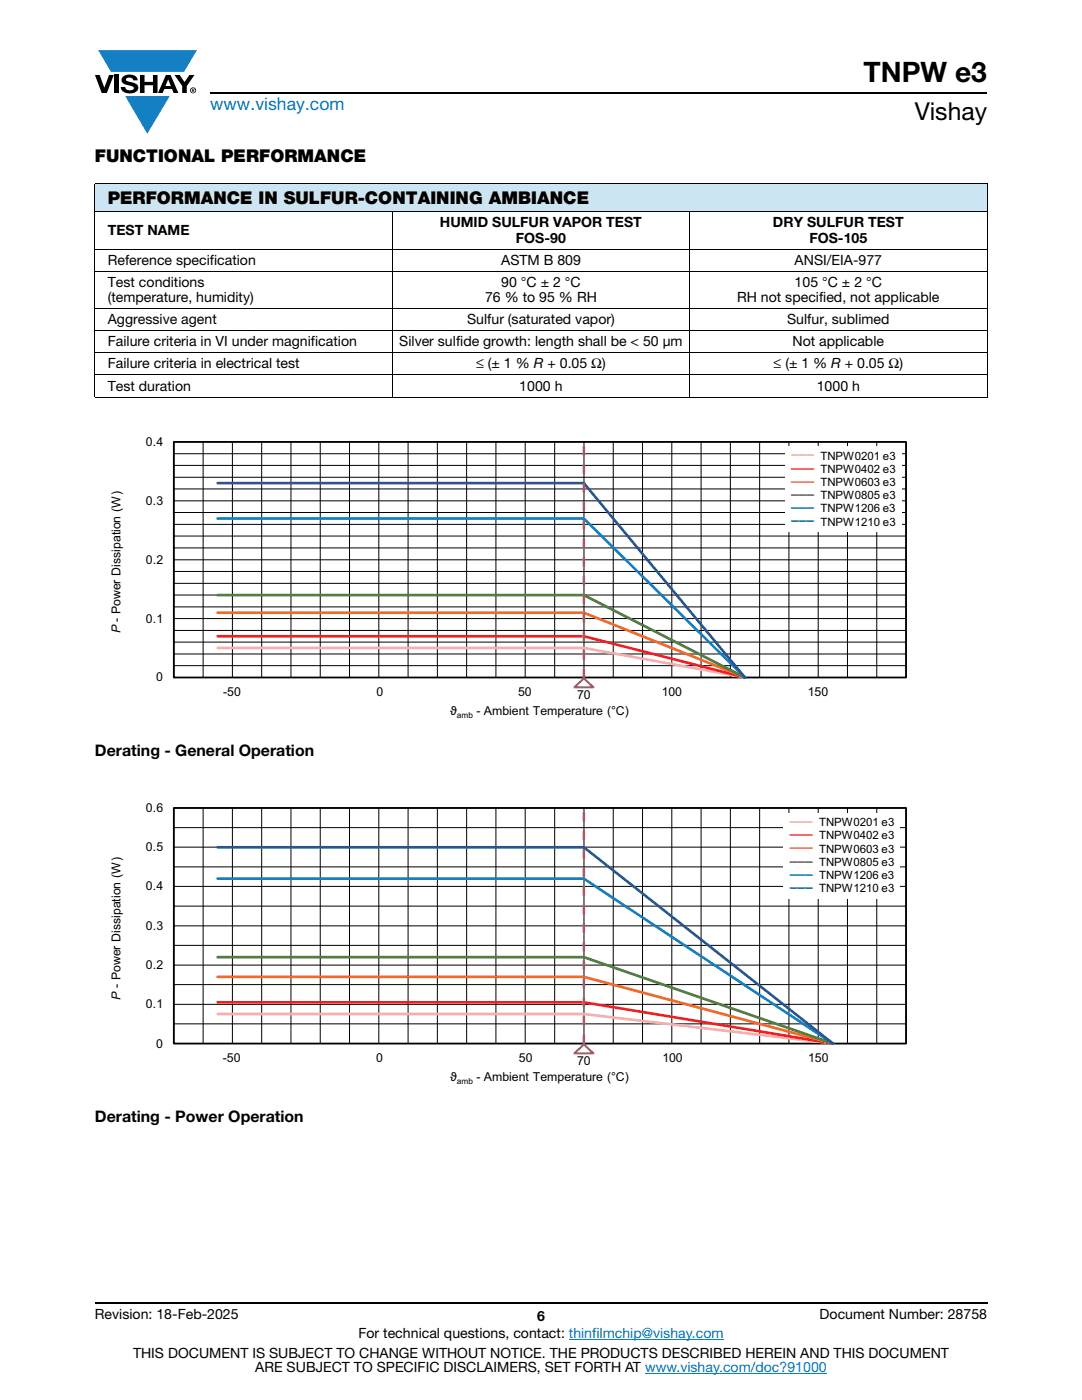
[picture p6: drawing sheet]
<svg xmlns="http://www.w3.org/2000/svg" width="216mm" height="279mm" viewBox="0 0 216 279" stroke-linecap="round" stroke-linejoin="round" font-family="sans-serif">
<defs><g id="words">
<text font-size="5.6" x="172.3" y="16.4">TNPW e3</text>
<text font-size="4.9" x="182.5" y="24">Vishay</text>
<text font-size="3.5" fill="#007ec4" x="42" y="21.9">www.vishay.com</text>
<g font-size="3.5">
<text x="18.9" y="32.3">FUNCTIONAL PERFORMANCE</text>
<text x="21.5" y="40.8">PERFORMANCE IN SULFUR-CONTAINING AMBIANCE</text>
</g>
<g font-size="3.2">
<text x="18.9" y="150.9">Derating - General Operation</text>
<text x="18.9" y="223.9">Derating - Power Operation</text>
</g>
<g font-size="2.8">
<text x="21.5" y="46.9">TEST NAME</text>
<text x="87.8" y="45.3">HUMID SULFUR VAPOR TEST</text>
<text x="154.2" y="45.3">DRY SULFUR TEST</text>
<text x="21.5" y="52.9">Reference specification</text>
<text x="100" y="52.9">ASTM B 809</text>
<text x="103" y="48.5">FOS-90</text>
<text x="158.6" y="52.9">ANSI/EIA-977</text>
<text x="161.5" y="48.5">FOS-105</text>
<text x="21.5" y="57.3">Test conditions</text>
<text x="100" y="57.3">90 °C ± 2 °C</text>
<text x="158.6" y="57.3">105 °C ± 2 °C</text>
<text x="21.5" y="64.7">Aggressive agent</text>
<text x="21.5" y="60.3">(temperature, humidity)</text>
<text x="93.2" y="64.7">Sulfur (saturated vapor)</text>
<text x="96.8" y="60.3">76 % to 95 % RH</text>
<text x="147.1" y="60.3">RH not specified, not applicable</text>
<text x="157.1" y="64.7">Sulfur, sublimed</text>
<text x="21.5" y="69.1">Failure criteria in VI under magnification</text>
<text x="79.7" y="69.1">Silver sulfide growth: length shall be &lt; 50 μm</text>
<text x="158.1" y="69.1">Not applicable</text>
<text x="21.5" y="73.5">Failure criteria in electrical test</text>
<text x="21.5" y="78">Test duration</text>
<text x="95" y="73.5">≤ (± 1 % R + 0.05 Ω)</text>
<text x="103.6" y="78">1000 h</text>
<text x="154.3" y="73.5">≤ (± 1 % R + 0.05 Ω)</text>
<text x="163" y="78">1000 h</text>
<text x="18.9" y="263.3">Revision: 18-Feb-2025</text>
<text x="107.2" y="263.6">6</text>
<text x="163.6" y="263.3">Document Number: 28758</text>
<text x="71.5" y="267.1">For technical questions, contact: thinfilmchip@vishay.com</text>
<text x="26.5" y="271">THIS DOCUMENT IS SUBJECT TO CHANGE WITHOUT NOTICE. THE PRODUCTS DESCRIBED HEREIN AND THIS DOCUMENT</text>
<text x="50.9" y="273.8">ARE SUBJECT TO SPECIFIC DISCLAIMERS, SET FORTH AT www.vishay.com/doc?91000</text>
</g>
<g font-size="2.5">
<text x="29.1" y="89">0.4</text>
<text x="29.1" y="100.7">0.3</text>
<text x="29.1" y="112.5">0.2</text>
<text x="29.1" y="124.2">0.1</text>
<text x="24" y="126.4" transform="rotate(-90 24 126.4)">P - Power Dissipation (W)</text>
<text x="31.2" y="136">0</text>
<text x="44.5" y="138.9">-50</text>
<text x="75.1" y="138.9">0</text>
<text x="89.8" y="142.7">ϑ</text>
<text x="95.1" y="142.7">- Ambient Temperature (°C)</text>
<text x="103.4" y="138.9">50</text>
<text x="115.2" y="139.6">70</text>
<text x="132" y="138.9">100</text>
<text x="161.2" y="138.9">150</text>
<text x="29.1" y="162">0.6</text>
<text x="29.1" y="169.9">0.5</text>
<text x="29.1" y="177.7">0.4</text>
<text x="29.1" y="185.5">0.3</text>
<text x="29.1" y="193.4">0.2</text>
<text x="24" y="199.5" transform="rotate(-90 24 199.5)">P - Power Dissipation (W)</text>
<text x="29.1" y="201.2">0.1</text>
<text x="31.2" y="209.1">0</text>
<text x="44.5" y="211.9">-50</text>
<text x="75.1" y="211.9">0</text>
<text x="89.8" y="215.8">ϑ</text>
<text x="95.1" y="215.8">- Ambient Temperature (°C)</text>
<text x="103.5" y="211.9">50</text>
<text x="115.2" y="212.6">70</text>
<text x="132.2" y="211.9">100</text>
<text x="161.3" y="212">150</text>
</g>
<g font-size="2.3">
<text x="163.7" y="91.7">TNPW0201 e3</text>
<text x="163.7" y="94.3">TNPW0402 e3</text>
<text x="163.7" y="97">TNPW0603 e3</text>
<text x="163.7" y="99.6">TNPW0805 e3</text>
<text x="163.7" y="102.3">TNPW1206 e3</text>
<text x="163.7" y="104.9">TNPW1210 e3</text>
<text x="163.4" y="164.9">TNPW0201 e3</text>
<text x="163.4" y="167.5">TNPW0402 e3</text>
<text x="163.4" y="170.1">TNPW0603 e3</text>
<text x="163.4" y="172.8">TNPW0805 e3</text>
<text x="163.4" y="175.4">TNPW1206 e3</text>
<text x="163.4" y="178.1">TNPW1210 e3</text>
</g>
<g font-size="1.7">
<text x="91.2" y="143.3">amb</text>
<text x="91.2" y="216.4">amb</text>
</g>
<g font-size="1.5" fill="#f8adae">
<text x="157.9" y="91.3">▬▬▬</text>
<text x="157.6" y="164.5">▬▬▬</text>
</g>
<g font-size="1.5" fill="#ee1f23">
<text x="157.9" y="93.9">▬▬▬</text>
<text x="157.6" y="167.1">▬▬▬</text>
</g>
<g font-size="1.5" fill="#f16b22">
<text x="157.9" y="96.5">▬▬▬</text>
<text x="157.6" y="169.7">▬▬▬</text>
</g>
<g font-size="1.5" fill="#4e823b">
<text x="157.9" y="99.2">▬▬▬</text>
<text x="157.6" y="172.4">▬▬▬</text>
</g>
<g font-size="1.5" fill="#147fc3">
<text x="157.9" y="101.8">▬▬▬</text>
<text x="157.6" y="175">▬▬▬</text>
</g>
<g font-size="1.5" fill="#2b5597">
<text x="157.9" y="104.5">▬▬▬</text>
<text x="157.6" y="177.6">▬▬▬</text>
</g>
</g></defs>
<g fill="#147fc3">
<path d="M19.6 10h19.7l-2.6 4.3h-1.1h-13.5z"/>
<path d="M25 19.2h8.9l-4.5 7.5z"/>
</g>
<g fill="#000">
<path d="M18.9 15h1l.9 2.5 1-2.5h.9l-1.4 3.6h-1zM22.9 15h.9v3.6h-.9zM24.6 15.3a2.1 2.1 0 0 1 2.8 .3l.1 .4h-.9a.79 .79 0 0 0-.7-.5 .79 .79 0 0 0-.8 .4l.3 .3 1 .2a1.08 1.08 0 0 1 1.2 1 1.08 1.08 0 0 1-1.1 1.2 1.73 1.73 0 0 1-2.4-1.2h.9a.96 .96 0 0 0 .8 .6 .96 .96 0 0 0 .9-.4 1.31 1.31 0 0 0-1.2-.6 1.03 1.03 0 0 1-1.1-.6 1.03 1.03 0 0 1 .2-1.1zM27.9 15h.9v1.3h1.7v-1.3h.9v3.6h-.9v-1.6h-1.7v1.6h-.9zM34.8 15h1.1l.9 1.4 1-1.4h1l-1.5 2.2v1.4h-.9v-1.4z"/>
<path d="M33.6 15.9l.5 1.3h-1.1zM33.1 15l-1.6 3.6h1l.3-.8h1.5l.3 .8h1l-1.6-3.6z"/>
<path d="M38.4 17.8h.2v.2h-.2zM38.3 17.7v.7h.1v-.3l.4 .3-.2-.3 .2-.2-.1-.2z"/>
<path d="M38.1 18a.46 .46 0 0 1 .9 0 .46 .46 0 0 1-.9 0zM37.9 18a.6 .6 0 0 0 1.2 0 .6 .6 0 0 0-1.2 0z"/>
</g>
<path d="M42 18.6h155M18.9 260h178.1" fill="none" stroke="#000" stroke-width=".36"/>
<path d="M113.5 267.3h30.9M128.7 274h36.3" fill="none" stroke="#007ec4" stroke-width=".2"/>
<path d="M18.9 36.7h178.1v5.5h-178.1z" fill="#cce5f3"/>
<g fill="none" stroke="#000" stroke-width=".2">
<path d="M18.9 36.7h178.1M18.9 36.8v42.4M197 36.8v42.4M18.9 42.2h178.1M18.9 49.8h178.1M18.9 54.2h178.1M78.3 42.1v37.2M137.6 42.1v37.2M18.9 61.6h178.1M18.9 66h178.1M18.9 70.4h178.1M18.9 74.8h178.1"/>
<path d="M18.9 79.2h178.1M34.7 97.6h146.1M34.7 95.3h146.1M34.7 92.9h146.1M34.7 90.6h146.1M34.7 88.2h146.1v47h-146.1zM34.7 100h146.1M40.5 88.2v47M46.4 88.2v47M52.2 88.2v47M58.1 88.2v47M63.9 88.2v47"/>
<path d="M69.7 88.2v47M75.6 88.2v47M81.4 88.2v47M87.3 88.2v47M93.1 88.2v47M99 88.2v47M104.8 88.2v47M110.7 88.2v47M116.5 88.2v47M122.4 88.2v47M128.2 88.2v47M134.1 88.2v47"/>
<path d="M139.9 88.2v47M145.7 88.2v47M151.6 88.2v47M157.4 88.2v47M163.3 88.2v47M169.1 88.2v47M174.9 88.2v47M34.7 118.7h146.1M34.7 116.4h146.1M34.7 114h146.1M34.7 109.3h146.1M34.7 107h146.1"/>
<path d="M34.7 104.7h146.1M34.7 102.3h146.1M34.7 111.7h146.1M34.7 132.8h146.1M34.7 130.5h146.1M34.7 128.1h146.1M34.7 125.8h146.1M34.7 121.1h146.1M34.7 123.4h146.1"/>
</g>
<path d="M34.7 88.2h146.1v47h-146.1z" fill="none" stroke="#000" stroke-width=".35"/>
<path d="M43.4 129.3h73.1l32.1 5.9" fill="none" stroke="#f8adae" stroke-width=".53"/>
<path d="M43.4 127h73.1l32.1 8.2" fill="none" stroke="#ee1f23" stroke-width=".53"/>
<path d="M43.4 122.3h73.1l32.1 12.9" fill="none" stroke="#f16b22" stroke-width=".53"/>
<path d="M43.4 118.8h73.1l32.1 16.4" fill="none" stroke="#4e823b" stroke-width=".53"/>
<path d="M43.4 103.5h73.1l32.1 31.7" fill="none" stroke="#147fc3" stroke-width=".53"/>
<path d="M43.4 96.4h73.1l32.1 38.8" fill="none" stroke="#2b5597" stroke-width=".53"/>
<path d="M116.5 135.2v-47.1" fill="none" stroke="#b9519f" stroke-width=".53" stroke-dasharray="1.6 2.1"/>
<path d="M114.6 137.2l1.9-1.8 1.9 1.8z" fill="none" stroke="#b9519f" stroke-width=".44"/>
<path d="M156.6 89.1h23.3v17h-23.3z" fill="#fff"/>
<g fill="none" stroke="#000" stroke-width=".2">
<path d="M34.7 173h146.1M34.7 165.2h146.1M34.7 161.2h146.1v47.1h-146.1zM34.7 176.9h146.1M34.7 169.1h146.1M40.5 161.2v47.1M46.4 161.2v47.1M52.2 161.2v47.1M58.1 161.2v47.1M63.9 161.2v47.1M69.7 161.2v47.1M75.6 161.2v47.1"/>
<path d="M81.4 161.2v47.1M87.3 161.2v47.1M93.1 161.2v47.1M99 161.2v47.1M104.8 161.2v47.1M110.7 161.2v47.1M116.5 161.2v47.1M122.4 161.2v47.1M128.2 161.2v47.1M134.1 161.2v47.1M139.9 161.2v47.1M145.7 161.2v47.1"/>
<path d="M151.6 161.2v47.1M157.4 161.2v47.1M163.3 161.2v47.1M169.1 161.2v47.1M174.9 161.2v47.1M34.7 196.5h146.1M34.7 188.7h146.1M34.7 180.8h146.1M34.7 192.6h146.1M34.7 184.8h146.1M34.7 204.3h146.1M34.7 200.4h146.1"/>
</g>
<path d="M34.7 161.2h146.1v47.1h-146.1z" fill="none" stroke="#000" stroke-width=".35"/>
<path d="M43.4 202.4h73.1l49.7 5.8" fill="none" stroke="#f8adae" stroke-width=".53"/>
<path d="M43.4 200h73.1l49.7 8.2" fill="none" stroke="#ee1f23" stroke-width=".53"/>
<path d="M43.4 195h73.1l49.7 13.2" fill="none" stroke="#f16b22" stroke-width=".53"/>
<path d="M43.4 191h73.1l49.7 17.2" fill="none" stroke="#4e823b" stroke-width=".53"/>
<path d="M43.4 175.4h73.1l49.7 32.8" fill="none" stroke="#147fc3" stroke-width=".53"/>
<path d="M43.4 169.1h73.1l49.7 39.1" fill="none" stroke="#2b5597" stroke-width=".53"/>
<path d="M116.5 208.2v-46.9" fill="none" stroke="#b9519f" stroke-width=".53" stroke-dasharray="1.6 2.1"/>
<path d="M114.6 210.2l1.9-1.8 1.9 1.8z" fill="none" stroke="#b9519f" stroke-width=".44"/>
<path d="M156.3 162.2h23.3v17.1h-23.3z" fill="#fff"/>
<use href="#words"/>
</svg>
